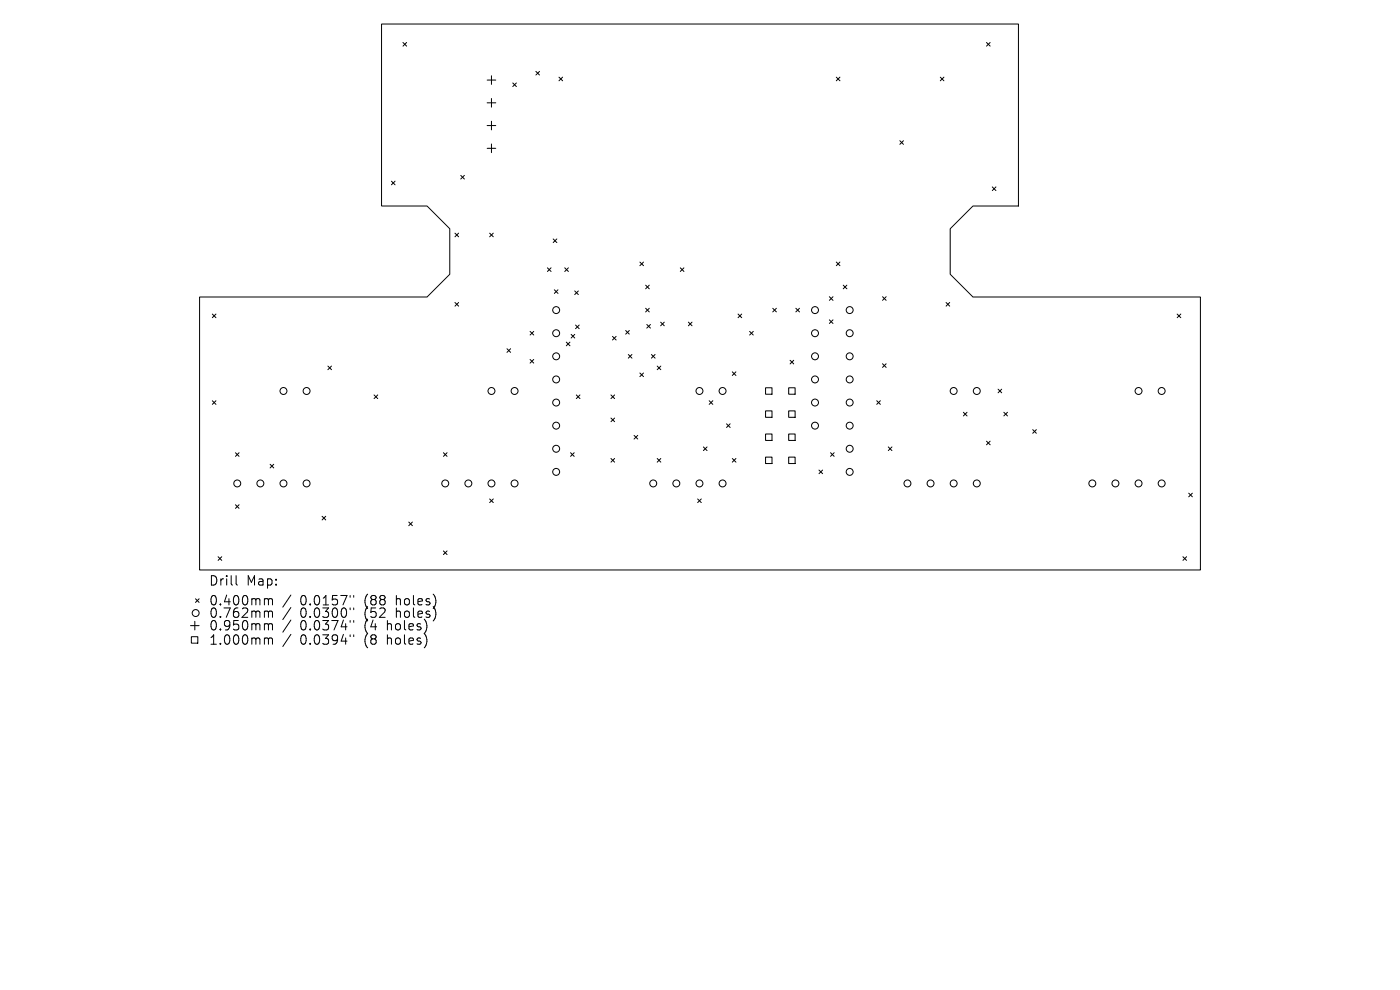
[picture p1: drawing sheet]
<svg xmlns="http://www.w3.org/2000/svg" width="297mm" height="210mm" viewBox="0 0 297 210" stroke-linecap="round" stroke-linejoin="round" font-family="sans-serif">
<defs><g id="words">
<g font-size="2.8">
<text x="44.2" y="124.5">Drill</text>
<text x="52.3" y="124.5">Map:</text>
<text x="44.2" y="128.7">0.400mm</text>
<text x="44.2" y="131.3">0.762mm</text>
<text x="63.7" y="128.7">0.0157&quot;</text>
<text x="63.7" y="131.3">0.0300&quot;</text>
<text x="77.4" y="128.7">(88</text>
<text x="77.4" y="131.3">(52</text>
<text x="84.3" y="128.7">holes)</text>
<text x="84.3" y="131.3">holes)</text>
<text x="44.2" y="134">0.950mm</text>
<text x="44.2" y="137">1.000mm</text>
<text x="63.7" y="134">0.0374&quot;</text>
<text x="63.7" y="137">0.0394&quot;</text>
<text x="77.4" y="134">(4</text>
<text x="77.4" y="137">(8</text>
<text x="82.4" y="134">holes)</text>
<text x="82.4" y="137">holes)</text>
</g>
</g></defs>
<g fill="none" stroke="#000" stroke-width=".21">
<path d="M80.9 5.1h135.2v38.6h-9.7l-4.8 4.8v9.7l4.8 4.8h48.3v57.9h-212.4v-57.9h48.3l4.8-4.8v-9.7l-4.8-4.8h-9.7zM85.5 9l.8 .8M86.3 9l-.8 .8M103.3 17h1.9M104.3 16.1v1.8M108.8 17.6l.7 .8M109.5 17.6l-.7 .8M113.7 15.1l.8 .8M114.5 15.1l-.8 .8M118.6 16.4l.8 .7M119.4 16.4l-.8 .7M177.4 16.4l.8 .7"/>
<path d="M178.2 16.4l-.8 .7M199.5 16.4l.7 .7M200.2 16.4l-.7 .7M209.3 9l.8 .8M210.1 9l-.8 .8M83 38.4l.8 .8M83.8 38.4l-.8 .8M97.7 37.2l.8 .8M98.5 37.2l-.8 .8M103.3 21.8h1.9M103.3 26.6h1.9M103.3 31.5h1.9"/>
<path d="M104.3 20.9v1.8M104.3 25.7v1.9M104.3 30.5v1.9M190.9 29.9l.8 .7M191.7 29.9l-.8 .7M210.5 39.7l.8 .7M211.3 39.7l-.8 .7M96.5 49.5l.8 .7M97.3 49.5l-.8 .7M103.9 49.5l.7 .7M104.6 49.5l-.7 .7M116.1 56.8l.8 .8"/>
<path d="M116.9 56.8l-.8 .8M117.4 50.7l.7 .8M118.1 50.7l-.7 .8M119.8 56.8l.8 .8M120.6 56.8l-.8 .8M135.7 55.6l.8 .8M136.5 55.6l-.8 .8M144.3 56.8l.8 .8M145.1 56.8l-.8 .8M177.4 55.6l.8 .8M178.2 55.6l-.8 .8M45 66.6l.8 .8"/>
<path d="M45.8 66.6l-.8 .8M69.6 77.7l.7 .7M70.3 77.7l-.7 .7M96.5 64.2l.8 .7M97.3 64.2l-.8 .7M107.6 74l.7 .7M108.3 74l-.7 .7M112.5 70.3l.7 .8M112.5 76.3l.7 .7M113.2 70.3l-.7 .8M113.2 76.3l-.7 .7M117.6 61.5l.8 .7"/>
<path d="M118.4 61.5l-.8 .7M120.1 72.6l.8 .7M120.9 72.6l-.8 .7M121.2 70.9l.7 .8M121.9 61.7l.8 .8M121.9 70.9l-.7 .8M122.1 69l.8 .7M122.7 61.7l-.8 .8M122.9 69l-.8 .7M129.9 71.4l.8 .7M130.7 71.4l-.8 .7M132.7 70.1l.8 .8"/>
<path d="M133.3 75.2l.8 .8M133.5 70.1l-.8 .8M134.1 75.2l-.8 .8M135.7 79.1l.8 .8M136.5 79.1l-.8 .8M137 60.5l.7 .8M137 65.4l.7 .8M137.2 68.8l.8 .8M137.7 60.5l-.7 .8M137.7 65.4l-.7 .8M138 68.8l-.8 .8M138.2 75.2l.8 .8"/>
<path d="M139 75.2l-.8 .8M139.4 77.7l.8 .7M140.2 68.3l.7 .8M140.2 77.7l-.8 .7M140.9 68.3l-.7 .8M146 68.3l.8 .8M146.8 68.3l-.8 .8M155.4 78.9l.7 .8M156.1 78.9l-.7 .8M156.6 66.6l.8 .8M157.4 66.6l-.8 .8M159 70.3l.8 .8"/>
<path d="M159.8 70.3l-.8 .8M163.9 65.4l.8 .8M164.7 65.4l-.8 .8M167.6 76.4l.8 .8M168.4 76.4l-.8 .8M168.8 65.4l.8 .8M169.6 65.4l-.8 .8M175.9 62.9l.8 .8M175.9 67.8l.8 .8M176.7 62.9l-.8 .8M176.7 67.8l-.8 .8M178.9 60.5l.8 .8"/>
<path d="M179.7 60.5l-.8 .8M187.2 62.9l.8 .8M187.2 77.2l.8 .7M188 62.9l-.8 .8M188 77.2l-.8 .7M200.7 64.2l.8 .7M201.5 64.2l-.8 .7M249.7 66.6l.8 .8M250.5 66.6l-.8 .8M45 85l.8 .8M45.8 85l-.8 .8M49.9 96l.8 .8"/>
<path d="M50.7 96l-.8 .8M57.3 98.5l.8 .8M58.1 98.5l-.8 .8M79.4 83.8l.7 .8M80.1 83.8l-.7 .8M94.1 96l.7 .8M94.8 96l-.7 .8M121 96l.8 .8M121.8 96l-.8 .8M122.3 83.8l.7 .8M123 83.8l-.7 .8M129.6 83.8l.8 .8"/>
<path d="M129.6 88.7l.8 .8M129.6 97.3l.8 .7M130.4 83.8l-.8 .8M130.4 88.7l-.8 .8M130.4 97.3l-.8 .7M134.5 92.4l.8 .7M135.3 92.4l-.8 .7M139.4 97.3l.8 .7M140.2 97.3l-.8 .7M149.2 94.8l.8 .8M150 94.8l-.8 .8M150.5 85l.7 .8"/>
<path d="M151.2 85l-.7 .8M154.1 89.9l.8 .8M154.9 89.9l-.8 .8M155.4 97.3l.7 .7M156.1 97.3l-.7 .7M162.4 82.3h1.4v1.3h-1.4zM162.4 87.2h1.4v1.3h-1.4zM162.4 92.1h1.4v1.3h-1.4zM162.4 97h1.4v1.3h-1.4zM167.3 82.3h1.4v1.3h-1.4zM167.3 87.2h1.4v1.3h-1.4zM167.3 92.1h1.4v1.3h-1.4z"/>
<path d="M167.3 97h1.4v1.3h-1.4zM173.7 99.7l.8 .8M174.5 99.7l-.8 .8M176.2 96l.8 .8M177 96l-.8 .8M186 85l.8 .8M186.8 85l-.8 .8M188.4 94.8l.8 .8M189.2 94.8l-.8 .8M204.4 87.5l.8 .7M205.2 87.5l-.8 .7M209.3 93.6l.8 .8"/>
<path d="M210.1 93.6l-.8 .8M211.7 82.6l.8 .7M212.5 82.6l-.8 .7M213 87.5l.7 .7M213.7 87.5l-.7 .7M219.1 91.1l.8 .8M219.9 91.1l-.8 .8M46.3 118.1l.7 .8M47 118.1l-.7 .8M49.9 107.1l.8 .7M50.7 107.1l-.8 .7M68.3 109.5l.8 .8"/>
<path d="M69.1 109.5l-.8 .8M86.7 110.7l.8 .8M87.5 110.7l-.8 .8M94.1 116.9l.7 .7M94.8 116.9l-.7 .7M103.9 105.8l.7 .8M104.6 105.8l-.7 .8M148 105.8l.8 .8M148.8 105.8l-.8 .8M251 118.1l.7 .8M251.7 118.1l-.7 .8M252.2 104.6l.8 .8"/>
<path d="M253 104.6l-.8 .8M40.4 132.7h1.8M40.6 135.1h1.4v1.3h-1.4zM41.3 131.8v1.8M41.5 127l.7 .8M42.2 127l-.7 .8M50.1 122.1v1.7l.3 .3M56.4 127l.5 .1v.2M56.4 129.6h.3l.2 .3M56.4 132.3l.5 .1v.2M56.4 135.3l.5 .1v.2M56.9 127.3l.3-.3 .5 .1 .1 1.2"/>
<path d="M56.9 127.3v1M56.9 129.9v1.1M56.9 132.6v1M56.9 135.6v1.1M56.9 129.9l.3-.3 .5 .1 .1 1.3M56.9 132.6l.3-.3 .5 .1 .1 1.2M56.9 135.6l.3-.3 .5 .1 .1 1.3M61.7 126.2l-1.7 2.6M61.7 128.9l-1.7 2.5M61.7 131.5l-1.7 2.6M61.7 134.6l-1.7 2.5M74.3 126.3v.4"/>
<path d="M74.3 129v.3M74.3 131.6v.4M74.3 134.7v.3M75 126.3v.4M75 129v.3M75 131.6v.4M75 134.7v.3"/>
<circle cx="118" cy="65.8" r=".74"/>
<circle cx="118" cy="75.6" r=".74"/>
<circle cx="118" cy="70.7" r=".74"/>
<circle cx="172.9" cy="65.8" r=".74"/>
<circle cx="172.9" cy="75.6" r=".74"/>
<circle cx="172.9" cy="70.7" r=".74"/>
<circle cx="180.3" cy="65.8" r=".74"/>
<circle cx="180.3" cy="75.6" r=".74"/>
<circle cx="180.3" cy="70.7" r=".74"/>
<circle cx="60.1" cy="82.9" r=".74"/>
<circle cx="65" cy="82.9" r=".74"/>
<circle cx="104.3" cy="82.9" r=".74"/>
<circle cx="109.2" cy="82.9" r=".74"/>
<circle cx="118" cy="95.2" r=".74"/>
<circle cx="118" cy="80.5" r=".74"/>
<circle cx="118" cy="90.3" r=".74"/>
<circle cx="118" cy="85.4" r=".74"/>
<circle cx="148.4" cy="82.9" r=".74"/>
<circle cx="153.3" cy="82.9" r=".74"/>
<circle cx="172.9" cy="80.5" r=".74"/>
<circle cx="172.9" cy="90.3" r=".74"/>
<circle cx="172.9" cy="85.4" r=".74"/>
<circle cx="180.3" cy="95.2" r=".74"/>
<circle cx="180.3" cy="80.5" r=".74"/>
<circle cx="180.3" cy="90.3" r=".74"/>
<circle cx="180.3" cy="85.4" r=".74"/>
<circle cx="202.3" cy="82.9" r=".74"/>
<circle cx="207.2" cy="82.9" r=".74"/>
<circle cx="241.5" cy="82.9" r=".74"/>
<circle cx="246.4" cy="82.9" r=".74"/>
<circle cx="50.3" cy="102.6" r=".74"/>
<circle cx="55.2" cy="102.6" r=".74"/>
<circle cx="60.1" cy="102.6" r=".74"/>
<circle cx="65" cy="102.6" r=".74"/>
<circle cx="94.5" cy="102.6" r=".74"/>
<circle cx="99.4" cy="102.6" r=".74"/>
<circle cx="104.3" cy="102.6" r=".74"/>
<circle cx="109.2" cy="102.6" r=".74"/>
<circle cx="118" cy="100.1" r=".74"/>
<circle cx="138.6" cy="102.6" r=".74"/>
<circle cx="143.5" cy="102.6" r=".74"/>
<circle cx="148.4" cy="102.6" r=".74"/>
<circle cx="153.3" cy="102.6" r=".74"/>
<circle cx="180.3" cy="100.1" r=".74"/>
<circle cx="192.5" cy="102.6" r=".74"/>
<circle cx="197.4" cy="102.6" r=".74"/>
<circle cx="202.3" cy="102.6" r=".74"/>
<circle cx="207.2" cy="102.6" r=".74"/>
<circle cx="231.7" cy="102.6" r=".74"/>
<circle cx="236.6" cy="102.6" r=".74"/>
<circle cx="241.5" cy="102.6" r=".74"/>
<circle cx="246.4" cy="102.6" r=".74"/>
<circle cx="41.5" cy="130" r=".74"/>
</g>
<use href="#words"/>
</svg>
